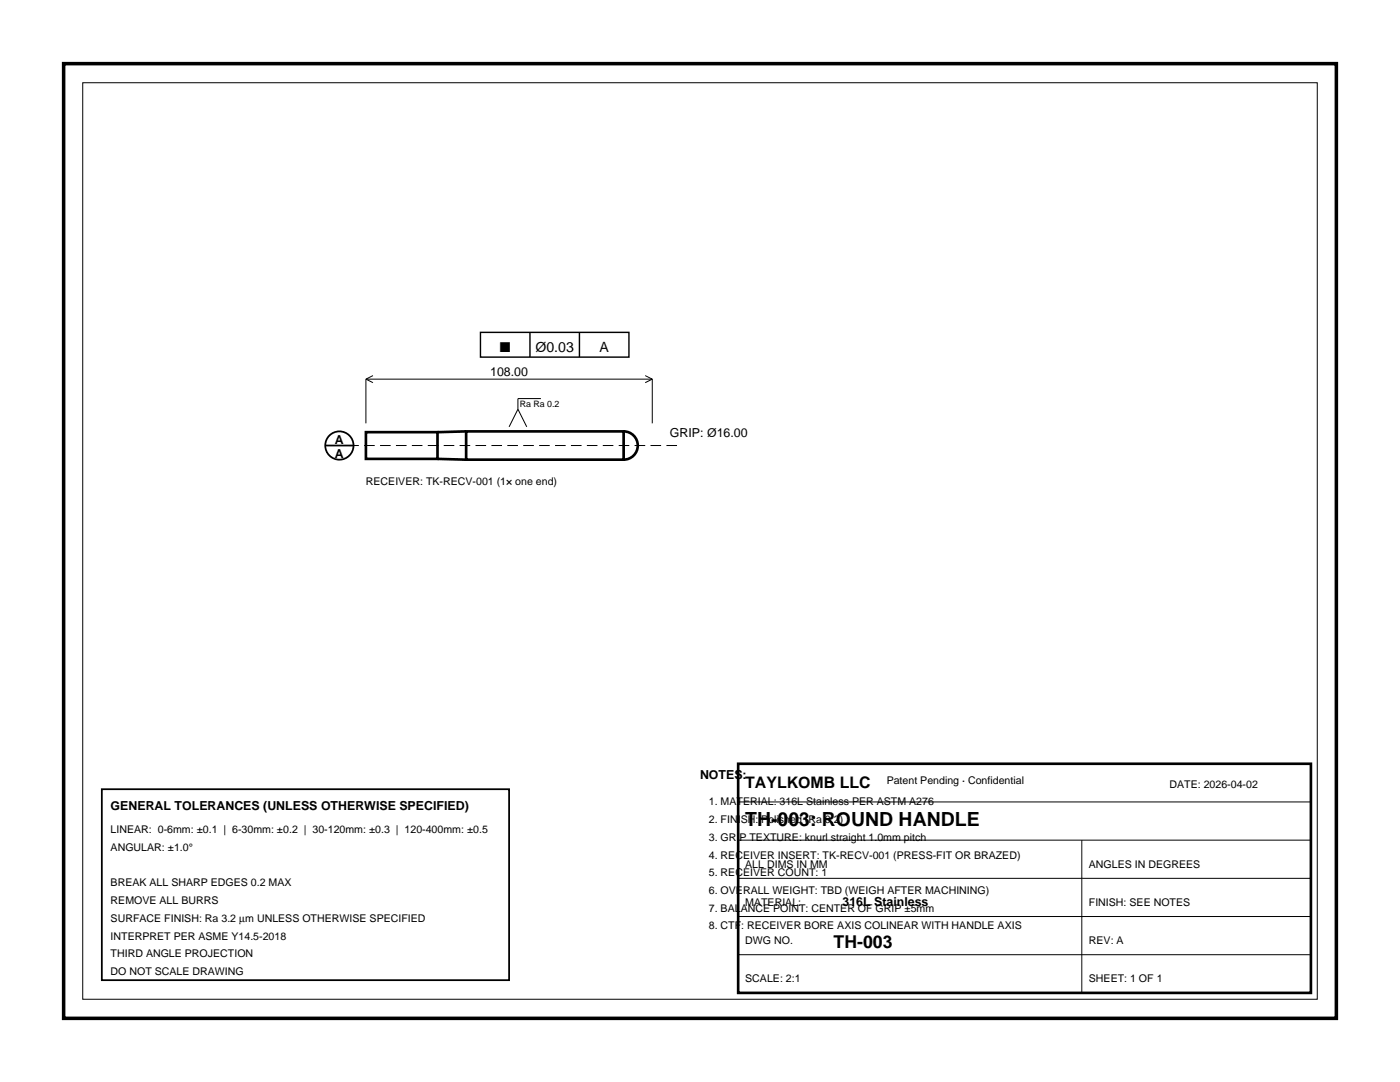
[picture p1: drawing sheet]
<svg xmlns="http://www.w3.org/2000/svg" width="279mm" height="216mm" viewBox="0 0 279 216" stroke-linecap="round" stroke-linejoin="round" font-family="sans-serif">
<defs><g id="words">
<text font-size="3.9" x="148.7" y="164.8">TH-003: ROUND HANDLE</text>
<text font-size="3.5" x="166.4" y="189.1">TH-003</text>
<text font-size="3.2" x="148.7" y="157.2">TAYLKOMB LLC</text>
<g font-size="2.8">
<text x="99.8" y="70.2">■</text>
<text x="106.9" y="70.2">Ø0.03</text>
<text x="119.6" y="70.2">A</text>
</g>
<g font-size="2.5">
<text x="97.8" y="74.9">108.00</text>
<text x="66.8" y="88.5">A</text>
<text x="133.7" y="87.1">GRIP: Ø16.00</text>
<text x="66.8" y="91.4">A</text>
<text x="139.7" y="155.4">NOTES:</text>
<text x="22.1" y="161.7">GENERAL TOLERANCES (UNLESS OTHERWISE SPECIFIED)</text>
<text x="168.1" y="180.8">316L Stainless</text>
</g>
<g font-size="2.1">
<text x="73" y="96.9">RECEIVER: TK-RECV-001 (1× one end)</text>
<text x="141.5" y="160.7">1. MATERIAL: 316L Stainless PER ASTM A276</text>
<text x="177" y="156.5">Patent Pending · Confidential</text>
<text x="233.4" y="157.2">DATE: 2026-04-02</text>
<text x="22.1" y="166.3">LINEAR: 0-6mm: ±0.1 | 6-30mm: ±0.2 | 30-120mm: ±0.3 | 120-400mm: ±0.5</text>
<text x="141.5" y="164.3">2. FINISH: Polished (Ra 0.2)</text>
<text x="141.5" y="167.8">3. GRIP TEXTURE: knurl straight 1.0mm pitch</text>
<text x="22.1" y="169.8">ANGULAR: ±1.0°</text>
<text x="141.5" y="171.3">4. RECEIVER INSERT: TK-RECV-001 (PRESS-FIT OR BRAZED)</text>
<text x="148.7" y="173.1">ALL DIMS IN MM</text>
<text x="217.3" y="173.1">ANGLES IN DEGREES</text>
<text x="22.1" y="176.9">BREAK ALL SHARP EDGES 0.2 MAX</text>
<text x="141.5" y="174.8">5. RECEIVER COUNT: 1</text>
<text x="141.5" y="178.4">6. OVERALL WEIGHT: TBD (WEIGH AFTER MACHINING)</text>
<text x="22.1" y="180.4">REMOVE ALL BURRS</text>
<text x="22.1" y="183.9">SURFACE FINISH: Ra 3.2 µm UNLESS OTHERWISE SPECIFIED</text>
<text x="141.5" y="181.9">7. BALANCE POINT: CENTER OF GRIP ±5mm</text>
<text x="141.5" y="185.4">8. CTF: RECEIVER BORE AXIS COLINEAR WITH HANDLE AXIS</text>
<text x="148.7" y="180.8">MATERIAL:</text>
<text x="217.3" y="180.8">FINISH: SEE NOTES</text>
<text x="22.1" y="187.5">INTERPRET PER ASME Y14.5-2018</text>
<text x="22.1" y="191">THIRD ANGLE PROJECTION</text>
<text x="148.7" y="188.4">DWG NO.</text>
<text x="217.3" y="188.4">REV: A</text>
<text x="22.1" y="194.5">DO NOT SCALE DRAWING</text>
<text x="148.7" y="196">SCALE: 2:1</text>
<text x="217.3" y="196">SHEET: 1 OF 1</text>
</g>
<text font-size="1.8" x="103.7" y="81.3">Ra Ra 0.2</text>
</g></defs>
<path d="M12.7 12.7h254v190.5h-254z" fill="none" stroke="#000" stroke-width=".71" stroke-linecap="butt"/>
<g fill="none" stroke="#000" stroke-width=".2">
<path d="M16.5 16.5h246.4v182.9h-246.4zM73 75.7v8.8M73 75.7h57.2M73 75.7l1.4 .7M74.4 74.9l-1.4 .8M107.9 79.5h-4.5v2.2M128.8 74.9l1.4 .8M130.2 75.7v8.8M130.2 75.7l-1.4 .7M103.4 81.7l-1.8 3.5M103.4 81.7l1.7 3.5M147.3 175.3h114.3"/>
<path d="M147.3 167.6h114.3M147.3 160h114.3M215.9 167.6v30.5M147.3 190.5h114.3M147.3 182.9h114.3"/>
</g>
<path d="M73 86.2h14.3v5.4h-14.3zM87.3 91.6l5.7 .1M93 86.1h31.5v5.6h-31.5zM93 86.1l-5.7 .1M124.5 86.1a2.82 2.82 0 0 1 2.8 2.8 2.82 2.82 0 0 1-2.8 2.8M147.3 152.4h114.3v45.7h-114.3z" fill="none" stroke="#000" stroke-width=".53"/>
<g fill="none" stroke="#000" stroke-width=".35">
<path d="M64.9 88.9h5.7M20.3 157.5h81.3v38.1h-81.3z"/>
<circle cx="67.7" cy="88.9" r="2.82"/>
</g>
<path d="M69.5 88.9h66" fill="none" stroke="#000" stroke-width=".2" stroke-dasharray="2.1 1.1" stroke-linecap="butt"/>
<path d="M95.9 66.3h29.6v5h-29.6zM105.8 66.3v5M115.6 66.3v5" fill="none" stroke="#000" stroke-width=".28"/>
<use href="#words"/>
</svg>
